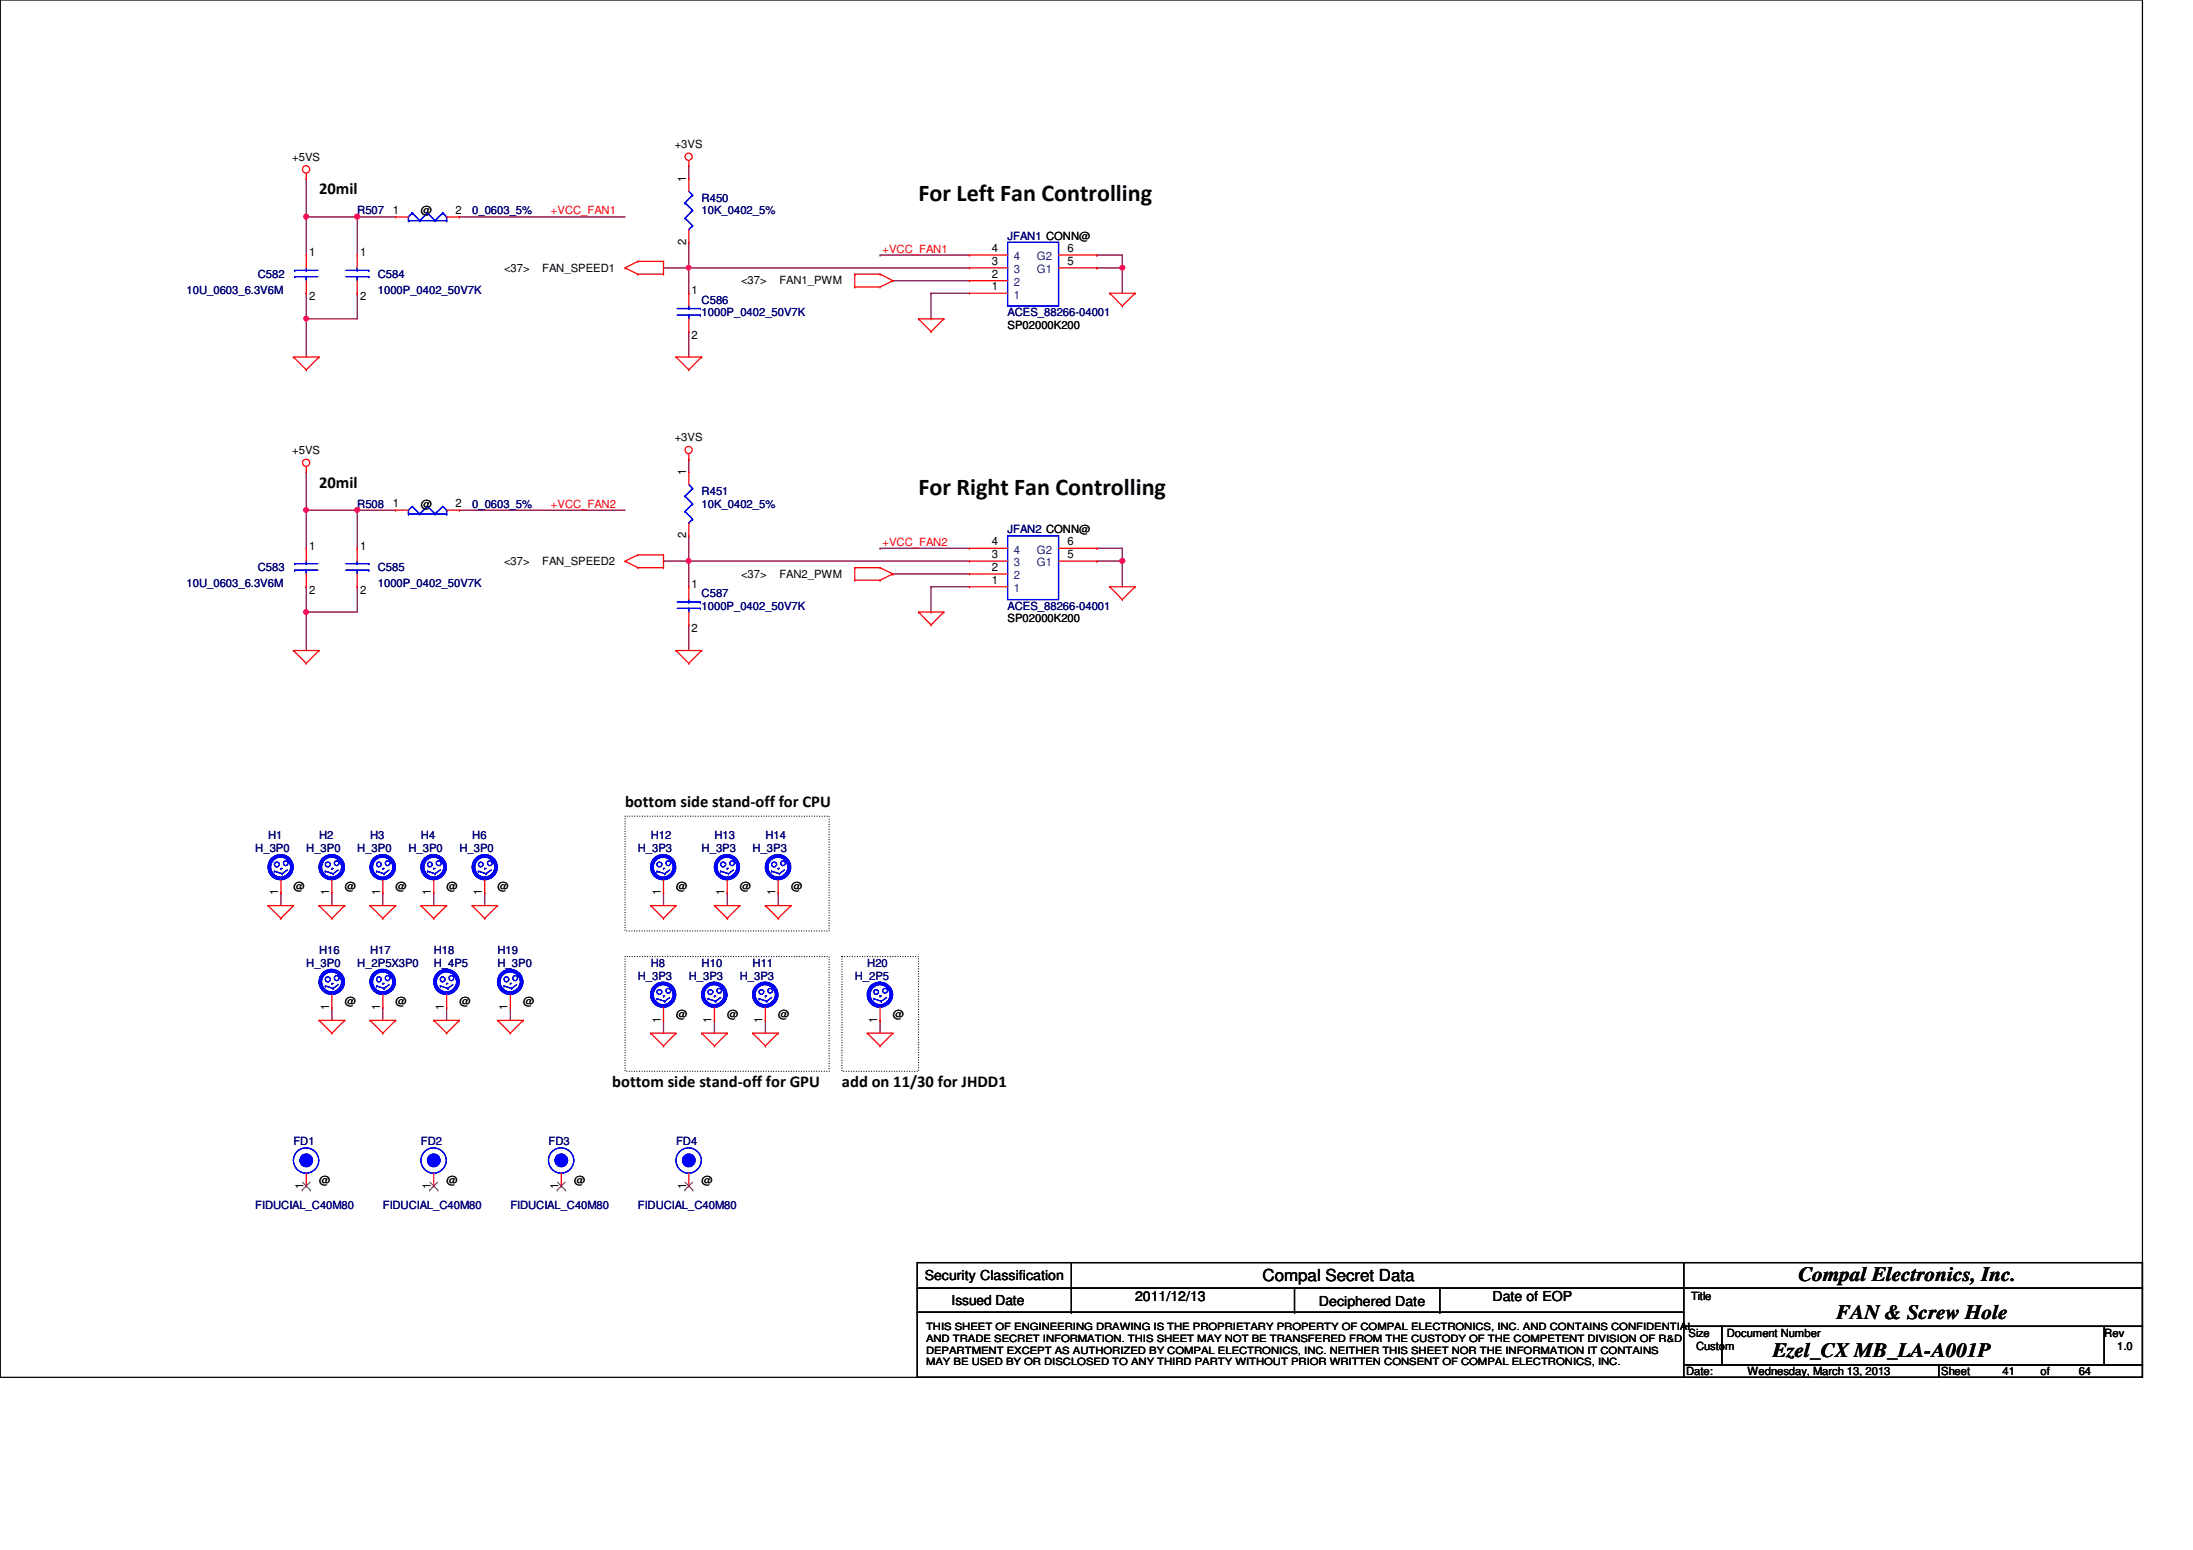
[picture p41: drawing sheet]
<svg xmlns="http://www.w3.org/2000/svg" width="297mm" height="210mm" viewBox="0 0 297 210" stroke-linecap="round" stroke-linejoin="round" font-family="sans-serif">
<defs><g id="words">
<g font-size="3.3">
<text x="124.4" y="27.3">For Left Fan Controlling</text>
<text x="124.4" y="67">For Right Fan Controlling</text>
</g>
<g font-size="2.8">
<text x="243.6" y="173.4">Compal Electronics, Inc.</text>
<text x="248.7" y="178.6">FAN &amp; Screw Hole</text>
<text x="240.1" y="183.8">Ezel_CX MB_LA-A001P</text>
</g>
<g font-size="2.2">
<text x="43.2" y="26.3">20mil</text>
<text x="43.2" y="66">20mil</text>
<text x="84.7" y="109.2">bottom side stand-off for CPU</text>
<text x="82.9" y="147.2">bottom side stand-off for GPU</text>
<text x="114" y="147.2">add on 11/30 for JHDD1</text>
<text x="171" y="173.5">Compal Secret Data</text>
</g>
<g font-size="1.9">
<text x="125.3" y="173.4">Security Classification</text>
<text x="128.9" y="176.7">Issued Date</text>
<text x="153.8" y="176.1">2011/12/13</text>
<text x="178.6" y="176.8">Deciphered Date</text>
<text x="202.1" y="176.1">Date of EOP</text>
</g>
<g font-size="1.6">
<text x="53.2" y="29">1</text>
<text x="61.7" y="29">2</text>
<text x="92.9" y="24.7" transform="rotate(-90 92.9 24.7)">1</text>
<text x="41.9" y="34.7">1</text>
<text x="48.8" y="34.7">1</text>
<text x="92.9" y="33.1" transform="rotate(-90 92.9 33.1)">2</text>
<text x="134.4" y="35.9">3</text>
<text x="134.4" y="34.2">4</text>
<text x="144.6" y="35.9">5</text>
<text x="144.6" y="34.2">6</text>
<text x="41.9" y="40.7">2</text>
<text x="48.8" y="40.7">2</text>
<text x="93.7" y="39.9">1</text>
<text x="134.4" y="39.3">1</text>
<text x="134.4" y="37.6">2</text>
<text x="93.7" y="45.8">2</text>
<text x="92.9" y="64.4" transform="rotate(-90 92.9 64.4)">1</text>
<text x="53.2" y="68.7">1</text>
<text x="61.7" y="68.7">2</text>
<text x="41.9" y="74.4">1</text>
<text x="48.8" y="74.4">1</text>
<text x="92.9" y="72.9" transform="rotate(-90 92.9 72.9)">2</text>
<text x="134.4" y="77.3">2</text>
<text x="134.4" y="75.6">3</text>
<text x="134.4" y="73.9">4</text>
<text x="144.6" y="75.6">5</text>
<text x="144.6" y="73.9">6</text>
<text x="41.9" y="80.4">2</text>
<text x="48.8" y="80.4">2</text>
<text x="93.7" y="79.6">1</text>
<text x="134.4" y="79.1">1</text>
<text x="93.7" y="85.6">2</text>
<text x="37.7" y="121.2" transform="rotate(-90 37.7 121.2)">1</text>
<text x="44.6" y="121.2" transform="rotate(-90 44.6 121.2)">1</text>
<text x="51.5" y="121.2" transform="rotate(-90 51.5 121.2)">1</text>
<text x="58.4" y="121.2" transform="rotate(-90 58.4 121.2)">1</text>
<text x="65.3" y="121.2" transform="rotate(-90 65.3 121.2)">1</text>
<text x="89.5" y="121.2" transform="rotate(-90 89.5 121.2)">1</text>
<text x="98.1" y="121.2" transform="rotate(-90 98.1 121.2)">1</text>
<text x="105" y="121.2" transform="rotate(-90 105 121.2)">1</text>
<text x="44.6" y="136.8" transform="rotate(-90 44.6 136.8)">1</text>
<text x="51.5" y="136.8" transform="rotate(-90 51.5 136.8)">1</text>
<text x="60.1" y="136.8" transform="rotate(-90 60.1 136.8)">1</text>
<text x="68.7" y="136.8" transform="rotate(-90 68.7 136.8)">1</text>
<text x="89.5" y="138.5" transform="rotate(-90 89.5 138.5)">1</text>
<text x="96.4" y="138.5" transform="rotate(-90 96.4 138.5)">1</text>
<text x="103.3" y="138.5" transform="rotate(-90 103.3 138.5)">1</text>
<text x="118.8" y="138.5" transform="rotate(-90 118.8 138.5)">1</text>
<text x="41.1" y="161" transform="rotate(-90 41.1 161)">1</text>
<text x="58.4" y="161" transform="rotate(-90 58.4 161)">1</text>
<text x="75.6" y="161" transform="rotate(-90 75.6 161)">1</text>
<text x="92.9" y="161" transform="rotate(-90 92.9 161)">1</text>
</g>
<g font-size="1.6" fill="#004080">
<text x="137.3" y="35.3">4</text>
<text x="140.4" y="35.3">G2</text>
<text x="137.3" y="40.4">1</text>
<text x="137.3" y="38.7">2</text>
<text x="137.3" y="37">3</text>
<text x="140.4" y="37">G1</text>
<text x="137.3" y="76.7">3</text>
<text x="137.3" y="75">4</text>
<text x="140.4" y="76.7">G1</text>
<text x="140.4" y="75">G2</text>
<text x="137.3" y="80.2">1</text>
<text x="137.3" y="78.4">2</text>
</g>
<g font-size="1.5">
<text x="39.6" y="21.8">+5VS</text>
<text x="91.4" y="20.1">+3VS</text>
<text x="57" y="29">@</text>
<text x="68.3" y="36.8">&lt;37&gt;</text>
<text x="73.4" y="36.8">FAN_SPEED1</text>
<text x="100.4" y="38.5">&lt;37&gt;</text>
<text x="105.6" y="38.5">FAN1_PWM</text>
<text x="136.5" y="44.6">SP02000K200</text>
<text x="91.4" y="59.8">+3VS</text>
<text x="39.6" y="61.5">+5VS</text>
<text x="57" y="68.7">@</text>
<text x="68.3" y="76.5">&lt;37&gt;</text>
<text x="73.4" y="76.5">FAN_SPEED2</text>
<text x="100.4" y="78.3">&lt;37&gt;</text>
<text x="105.6" y="78.3">FAN2_PWM</text>
<text x="136.5" y="84.3">SP02000K200</text>
<text x="39.7" y="120.6">@</text>
<text x="46.7" y="120.6">@</text>
<text x="53.6" y="120.6">@</text>
<text x="60.5" y="120.6">@</text>
<text x="67.4" y="120.6">@</text>
<text x="91.6" y="120.6">@</text>
<text x="100.2" y="120.6">@</text>
<text x="107.1" y="120.6">@</text>
<text x="46.7" y="136.1">@</text>
<text x="53.6" y="136.1">@</text>
<text x="62.2" y="136.1">@</text>
<text x="70.9" y="136.1">@</text>
<text x="91.6" y="137.8">@</text>
<text x="98.5" y="137.8">@</text>
<text x="105.4" y="137.8">@</text>
<text x="120.9" y="137.8">@</text>
<text x="43.2" y="160.3">@</text>
<text x="60.5" y="160.3">@</text>
<text x="77.8" y="160.3">@</text>
<text x="95" y="160.3">@</text>
<text x="229.1" y="176">Title</text>
<text x="228.7" y="181">Size</text>
<text x="229.7" y="182.8">Custom</text>
<text x="233.9" y="181">Document Number</text>
<text x="285" y="181">Rev</text>
<text x="286.8" y="182.8">1.0</text>
<text x="228.4" y="186.2">Date:</text>
<text x="236.7" y="186.2">Wednesday, March 13, 2013</text>
<text x="262.9" y="186.2">Sheet</text>
<text x="271.2" y="186.2">41</text>
<text x="276.4" y="186.2">of</text>
<text x="281.6" y="186.2">64</text>
</g>
<g font-size="1.5" fill="#000080">
<text x="48.4" y="29">R507</text>
<text x="64" y="29">0_0603_5%</text>
<text x="95" y="27.3">R450</text>
<text x="95" y="29">10K_0402_5%</text>
<text x="136.5" y="32.5">JFAN1 CONN@</text>
<text x="25.3" y="39.8">10U_0603_6.3V6M</text>
<text x="34.9" y="37.7">C582</text>
<text x="51.2" y="37.7">C584</text>
<text x="51.2" y="39.8">1000P_0402_50V7K</text>
<text x="95" y="41.1">C586</text>
<text x="95" y="42.8">1000P_0402_50V7K</text>
<text x="136.5" y="42.8">ACES_88266-04001</text>
<text x="48.4" y="68.7">R508</text>
<text x="64" y="68.7">0_0603_5%</text>
<text x="95" y="67">R451</text>
<text x="95" y="68.7">10K_0402_5%</text>
<text x="34.9" y="77.4">C583</text>
<text x="51.2" y="77.4">C585</text>
<text x="136.5" y="72.2">JFAN2 CONN@</text>
<text x="25.3" y="79.5">10U_0603_6.3V6M</text>
<text x="51.2" y="79.5">1000P_0402_50V7K</text>
<text x="95" y="80.9">C587</text>
<text x="95" y="82.6">1000P_0402_50V7K</text>
<text x="136.5" y="82.6">ACES_88266-04001</text>
<text x="36.3" y="113.7">H1</text>
<text x="43.2" y="113.7">H2</text>
<text x="50.1" y="113.7">H3</text>
<text x="57" y="113.7">H4</text>
<text x="64" y="113.7">H6</text>
<text x="88.1" y="113.7">H12</text>
<text x="96.8" y="113.7">H13</text>
<text x="103.7" y="113.7">H14</text>
<text x="34.6" y="115.4">H_3P0</text>
<text x="41.5" y="115.4">H_3P0</text>
<text x="48.4" y="115.4">H_3P0</text>
<text x="55.3" y="115.4">H_3P0</text>
<text x="62.2" y="115.4">H_3P0</text>
<text x="86.4" y="115.4">H_3P3</text>
<text x="95" y="115.4">H_3P3</text>
<text x="101.9" y="115.4">H_3P3</text>
<text x="41.5" y="130.9">H_3P0</text>
<text x="43.2" y="129.2">H16</text>
<text x="48.4" y="130.9">H_2P5X3P0</text>
<text x="50.1" y="129.2">H17</text>
<text x="58.8" y="129.2">H18</text>
<text x="58.8" y="130.9">H_4P5</text>
<text x="67.4" y="129.2">H19</text>
<text x="67.4" y="130.9">H_3P0</text>
<text x="88.1" y="130.9">H8</text>
<text x="95" y="130.9">H10</text>
<text x="101.9" y="130.9">H11</text>
<text x="117.5" y="130.9">H20</text>
<text x="86.4" y="132.7">H_3P3</text>
<text x="93.3" y="132.7">H_3P3</text>
<text x="100.2" y="132.7">H_3P3</text>
<text x="115.8" y="132.7">H_2P5</text>
<text x="39.7" y="155.1">FD1</text>
<text x="57" y="155.1">FD2</text>
<text x="74.3" y="155.1">FD3</text>
<text x="91.6" y="155.1">FD4</text>
<text x="34.6" y="163.7">FIDUCIAL_C40M80</text>
<text x="51.9" y="163.7">FIDUCIAL_C40M80</text>
<text x="69.1" y="163.7">FIDUCIAL_C40M80</text>
<text x="86.4" y="163.7">FIDUCIAL_C40M80</text>
</g>
<g font-size="1.5" fill="#f00">
<text x="74.6" y="29">+VCC_FAN1</text>
<text x="119.5" y="34.2">+VCC_FAN1</text>
<text x="74.6" y="68.7">+VCC_FAN2</text>
<text x="119.5" y="73.9">+VCC_FAN2</text>
</g>
<g font-size="1.4">
<text x="125.4" y="181.7">AND TRADE SECRET INFORMATION. THIS SHEET MAY NOT BE TRANSFERED FROM THE CUSTODY OF THE COMPETENT DIVISION OF R&amp;D</text>
<text x="125.4" y="180.2">THIS SHEET OF ENGINEERING DRAWING IS THE PROPRIETARY PROPERTY OF COMPAL ELECTRONICS, INC. AND CONTAINS CONFIDENTIAL</text>
<text x="125.4" y="183.3">DEPARTMENT EXCEPT AS AUTHORIZED BY COMPAL ELECTRONICS, INC. NEITHER THIS SHEET NOR THE INFORMATION IT CONTAINS</text>
<text x="125.4" y="184.9">MAY BE USED BY OR DISCLOSED TO ANY THIRD PARTY WITHOUT PRIOR WRITTEN CONSENT OF COMPAL ELECTRONICS, INC.</text>
</g>
</g></defs>
<path d="M0 0h290.2v186.5h-290.2z" fill="none" stroke="#000" stroke-width=".17"/>
<path d="M84.7 110.5h27.6v15.6h-27.6zM84.7 129.5h27.6v15.6h-27.6zM114 129.5h10.4v15.6h-10.4z" fill="none" stroke="#000" stroke-width=".17" stroke-dasharray="0 .3"/>
<path d="M41.5 43.2h.1M41.5 43.2v5.1" fill="none" stroke="#800040" stroke-width=".17"/>
<circle cx="41.5" cy="43.2" r=".32" fill="#f0f"/>
<circle cx="41.5" cy="43.2" r=".32" fill="none" stroke="#f0f" stroke-width=".17"/>
<path d="M41.5 29.4h.1M41.5 29.4h6.9M48.4 29.4h.1M48.4 29.4v5.1" fill="none" stroke="#800040" stroke-width=".17"/>
<circle cx="48.4" cy="29.3" r=".34" fill="#f0f"/>
<circle cx="48.4" cy="29.3" r=".34" fill="none" stroke="#f0f" stroke-width=".17"/>
<circle cx="41.4" cy="29.3" r=".33" fill="#f0f"/>
<circle cx="41.4" cy="29.3" r=".33" fill="none" stroke="#f0f" stroke-width=".17"/>
<g fill="none" stroke="#800040" stroke-width=".17">
<path d="M41.5 39.7h.1M41.5 29.4h.1M41.5 24.2h.1M41.5 24.2v10.3M41.5 39.7v3.5M48.4 39.7h.1M48.4 29.4h.1M48.4 39.7v3.5h-6.9M48.4 29.4h5.2M62.2 29.4h.1M62.2 29.4h22.5M89.9 36.3h.1"/>
<path d="M89.9 36.3h41.4M93.3 32.8h.1M93.3 22.4h.1M93.3 36.3h.1M93.3 22.4v1.8M93.3 32.8v6.9M41.5 43.2h.1M93.3 44.9h.1M93.3 44.9v3.4"/>
</g>
<circle cx="93.3" cy="36.3" r=".32" fill="#f0f"/>
<circle cx="93.3" cy="36.3" r=".32" fill="none" stroke="#f0f" stroke-width=".17"/>
<path d="M120.9 38h.1M120.9 38h10.4M126.1 39.7h.1M126.1 39.7h5.2M126.1 39.7v3.5M126.1 43.2h.1M41.5 82.9h.1M41.5 82.9v5.2" fill="none" stroke="#800040" stroke-width=".17"/>
<circle cx="41.4" cy="82.9" r=".33" fill="#f0f"/>
<circle cx="41.4" cy="82.9" r=".33" fill="none" stroke="#f0f" stroke-width=".17"/>
<path d="M41.5 69.1h.1M41.5 69.1h6.9" fill="none" stroke="#800040" stroke-width=".17"/>
<circle cx="48.4" cy="69.1" r=".33" fill="#f0f"/>
<circle cx="48.4" cy="69.1" r=".33" fill="none" stroke="#f0f" stroke-width=".17"/>
<circle cx="41.5" cy="69.1" r=".32" fill="#f0f"/>
<circle cx="41.5" cy="69.1" r=".32" fill="none" stroke="#f0f" stroke-width=".17"/>
<g fill="none" stroke="#800040" stroke-width=".17">
<path d="M41.5 63.9h.1M41.5 69.1h.1M41.5 79.5h.1M41.5 63.9v10.4M41.5 79.5v3.4M48.4 69.1h.1M48.4 79.5h.1M48.4 69.1v5.2M48.4 79.5v3.4h-6.9M48.4 69.1h5.2M62.2 69.1h.1M62.2 69.1h22.5"/>
<path d="M93.3 72.6h.1M93.3 76h.1M93.3 72.6v3.4M93.3 76h38M119.2 74.3h.1M119.2 74.3h12.1M41.5 82.9h.1"/>
</g>
<circle cx="93.3" cy="76" r=".32" fill="#f0f"/>
<circle cx="93.3" cy="76" r=".32" fill="none" stroke="#f0f" stroke-width=".17"/>
<g fill="none" stroke="#800040" stroke-width=".17">
<path d="M119.2 34.5h.1M119.2 34.5h12.1M152 36.3h.1M152 36.3v3.4M89.9 76h.1M89.9 76h3.4M93.3 76h.1M93.3 62.2h.1M93.3 62.2v1.7M93.3 76v3.5M120.9 77.7h.1M120.9 77.7h10.4"/>
<path d="M126.1 79.5h.1M126.1 79.5v3.4M126.1 79.5h5.2M93.3 84.6h.1M93.3 84.6v3.5M126.1 82.9h.1M38.1 120.9h.1M38.1 120.9v1.7M45 120.9h.1M45 136.4h.1M45 120.9v1.7M45 136.4v1.8"/>
<path d="M51.9 120.9h.1M51.9 136.4h.1M51.9 120.9v1.7M51.9 136.4v1.8M58.8 120.9h.1M58.8 120.9v1.7M60.5 136.4h.1M60.5 136.4v1.8M65.7 120.9h.1M65.7 120.9v1.7M69.1 136.4h.1M69.1 136.4v1.8"/>
<path d="M89.9 138.2h.1M89.9 120.9h.1M89.9 120.9v1.7M89.9 138.2v1.7M96.8 138.2h.1M96.8 138.2v1.7M98.5 120.9h.1M98.5 120.9v1.7M103.7 138.2h.1M103.7 138.2v1.7M105.4 120.9h.1M105.4 120.9v1.7"/>
</g>
<circle cx="152" cy="36.3" r=".33" fill="#f0f"/>
<circle cx="152" cy="36.3" r=".33" fill="none" stroke="#f0f" stroke-width=".17"/>
<path d="M148.6 34.5h.1M148.6 36.3h.1M148.6 34.5h3.4M152 34.5h.1M152 34.5v1.8h-3.4M148.6 76h.1M148.6 74.3h.1M148.6 76h3.4M148.6 74.3h3.4M152 76h.1M152 76v3.5" fill="none" stroke="#800040" stroke-width=".17"/>
<circle cx="152" cy="76" r=".33" fill="#f0f"/>
<circle cx="152" cy="76" r=".33" fill="none" stroke="#f0f" stroke-width=".17"/>
<path d="M152 74.3h.1M152 74.3v1.7M119.2 138.2h.1M119.2 138.2v1.7" fill="none" stroke="#800040" stroke-width=".17"/>
<g fill="none" stroke="#f00" stroke-width=".17">
<path d="M41.5 24.2h.1M41.5 34.5h.1M41.5 39.7h.1M41.5 23.5v.7M41.5 34.5v1.8M41.5 38v1.7M48.4 34.5h.1M48.4 39.7h.1M48.4 34.5v1.8M48.4 38v1.7M84.7 36.3h.1M84.7 36.3l1.7 .8"/>
<path d="M86.4 35.4h.1M86.4 37.1h.1M86.4 37.1h3.5M86.4 35.4l-1.7 .9M86.4 35.4h3.5M89.9 35.4h.1M89.9 37.1h.1M89.9 35.4v1.7M93.3 22.4h.1M93.3 21.8v.6M115.8 38.9h.1M115.8 37.1h.1"/>
<path d="M115.8 37.1h3.4M115.8 38.9h3.4M115.8 37.1v1.8M119.2 37.1h.1M119.2 38.9h.1M119.2 37.1l1.7 .9M120.9 38h.1M120.9 38l-1.7 .9M131.3 39.7h.1M131.3 38h.1M131.3 36.3h.1M131.3 34.5h.1"/>
<path d="M131.3 39.7h5.2M131.3 38h5.2M131.3 36.3h5.2M131.3 34.5h5.2M143.4 36.3h5.2M143.4 34.5h5.2M148.6 36.3h.1M148.6 34.5h.1M150.3 39.7h.1M150.3 39.7h3.5M150.3 39.7l1.7 1.7M153.8 39.7h.1"/>
<path d="M153.8 39.7l-1.8 1.7M39.7 48.3h.1M39.7 48.3h3.5M39.7 48.3l1.8 1.8M41.5 50.1h.1M43.2 48.3h.1M43.2 48.3l-1.7 1.8M91.6 48.3h.1M91.6 48.3h3.4M91.6 48.3l1.7 1.8M93.3 50.1h.1M95 48.3h.1"/>
<path d="M95 48.3l-1.7 1.8M124.4 43.2h.1M124.4 43.2h3.4M124.4 43.2l1.7 1.7M126.1 44.9h.1M127.8 43.2h.1M127.8 43.2l-1.7 1.7M152 41.4h.1M41.5 63.9h.1M41.5 74.3h.1M41.5 79.5h.1M41.5 63.2v.7"/>
<path d="M41.5 74.3v1.7M41.5 77.7v1.8M48.4 74.3h.1M48.4 79.5h.1M48.4 74.3v1.7M48.4 77.7v1.8M53.6 69.1h.1M53.6 69.1h1.7M60.5 69.1h1.7M62.2 69.1h.1M84.7 76h.1M84.7 76l1.7 .9"/>
<path d="M86.4 75.1h.1M86.4 76.9h.1M86.4 76.9h3.5M86.4 75.1l-1.7 .9M86.4 75.1h3.5M89.9 75.1h.1M89.9 76.9h.1M89.9 75.1v1.8M93.3 62.2h.1M93.3 61.5v.7M115.8 78.6h.1M115.8 76.9h.1"/>
<path d="M115.8 76.9v1.7M115.8 76.9h3.4M115.8 78.6h3.4M119.2 76.9h.1M119.2 78.6h.1M119.2 76.9l1.7 .8M120.9 77.7h.1M120.9 77.7l-1.7 .9M131.3 79.5h.1M131.3 77.7h.1M131.3 76h.1M131.3 74.3h.1"/>
<path d="M131.3 79.5h5.2M131.3 77.7h5.2M131.3 76h5.2M131.3 74.3h5.2M143.4 76h5.2M143.4 74.3h5.2M148.6 76h.1M148.6 74.3h.1M150.3 79.5h.1M150.3 79.5h3.5M150.3 79.5l1.7 1.7M153.8 79.5h.1"/>
<path d="M153.8 79.5l-1.8 1.7M39.7 88.1h.1M39.7 88.1h3.5M39.7 88.1l1.8 1.7M41.5 89.8h.1M43.2 88.1h.1M43.2 88.1l-1.7 1.7M91.6 88.1h.1M91.6 88.1h3.4M91.6 88.1l1.7 1.7M93.3 89.8h.1M95 88.1h.1"/>
<path d="M95 88.1l-1.7 1.7M124.4 82.9h.1M124.4 82.9h3.4M124.4 82.9l1.7 1.7M126.1 84.6h.1M127.8 82.9h.1M127.8 82.9l-1.7 1.7M152 81.2h.1M45 119.2v1.7M51.9 119.2v1.7M58.8 119.2v1.7M65.7 119.2v1.7"/>
<path d="M36.3 122.6h.1M36.3 122.6h3.4M36.3 122.6l1.8 1.8M38.1 124.4h.1M39.7 122.6h.1M39.7 122.6l-1.6 1.8M43.2 122.6h.1M43.2 138.2h.1M43.2 122.6h3.5M43.2 122.6l1.8 1.8M43.2 138.2h3.5M43.2 138.2l1.8 1.7"/>
<path d="M45 124.4h.1M45 139.9h.1M45 120.9h.1M46.7 122.6h.1M46.7 138.2h.1M46.7 122.6l-1.7 1.8M46.7 138.2l-1.7 1.7M50.1 122.6h.1M50.1 138.2h.1M50.1 122.6h3.5M50.1 122.6l1.8 1.8M50.1 138.2h3.5"/>
<path d="M50.1 138.2l1.8 1.7M51.9 124.4h.1M51.9 139.9h.1M51.9 120.9h.1M53.6 122.6h.1M53.6 138.2h.1M53.6 122.6l-1.7 1.8M53.6 138.2l-1.7 1.7M57 122.6h.1M57 122.6h3.5M57 122.6l1.8 1.8M58.8 124.4h.1"/>
<path d="M58.8 138.2h.1M58.8 120.9h.1M58.8 138.2h3.4M58.8 138.2l1.7 1.7M60.5 122.6h.1M60.5 139.9h.1M60.5 136.4h.1M60.5 122.6l-1.7 1.8M60.5 134.7v1.7M62.2 138.2h.1M62.2 138.2l-1.7 1.7M64 122.6h.1"/>
<path d="M64 122.6h3.4M64 122.6l1.7 1.8M65.7 124.4h.1M65.7 120.9h.1M67.4 122.6h.1M67.4 138.2h.1M67.4 122.6l-1.7 1.8M67.4 138.2h3.5M67.4 138.2l1.7 1.7M69.1 139.9h.1M70.9 138.2h.1M70.9 138.2l-1.8 1.7"/>
<path d="M88.1 139.9h.1M88.1 122.6h.1M88.1 122.6h3.5M88.1 139.9h3.5M88.1 139.9l1.8 1.7M88.1 122.6l1.8 1.8M89.9 124.4h.1M91.6 139.9h.1M91.6 122.6h.1M91.6 139.9l-1.7 1.7M91.6 122.6l-1.7 1.8M95 139.9h.1"/>
<path d="M95 139.9h3.5M95 139.9l1.8 1.7M96.8 122.6h.1M96.8 122.6h3.4M96.8 122.6l1.7 1.8M98.5 139.9h.1M98.5 124.4h.1M98.5 139.9l-1.7 1.7M100.2 122.6h.1M100.2 122.6l-1.7 1.8M101.9 139.9h.1M101.9 139.9h3.5"/>
<path d="M101.9 139.9l1.8 1.7M103.7 122.6h.1M103.7 122.6h3.4M103.7 122.6l1.7 1.8M105.4 139.9h.1M105.4 124.4h.1M105.4 139.9l-1.7 1.7M107.1 122.6h.1M107.1 122.6l-1.7 1.8M117.5 139.9h.1M117.5 139.9h3.4M117.5 139.9l1.7 1.7"/>
<path d="M120.9 139.9h.1M120.9 139.9l-1.7 1.7M89.9 141.6h.1M96.8 141.6h.1M103.7 141.6h.1M119.2 141.6h.1"/>
<circle cx="41.4" cy="22.9" r=".5"/>
<circle cx="93.3" cy="21.2" r=".49"/>
<circle cx="41.5" cy="62.7" r=".49"/>
<circle cx="93.3" cy="60.9" r=".49"/>
</g>
<g fill="none" stroke="#000" stroke-width=".17">
<path d="M124.2 171h103.8v3.5h-103.8zM124.2 174.5h103.8v3.2h-103.8zM124.2 177.7h103.8v8.8h-103.8zM145.1 174.5h.1M145.1 177.7h.1M145.1 171v6.7M175.3 177.7h.1M175.3 174.5v3.2M195 177.7h.1M195 174.5v3.2M228 171h62.2v3.5h-62.2zM228 174.5h62.2v5.1h-62.2z"/>
<path d="M228 179.6h5.2v5.2h-5.2zM233.2 179.6h51.8v5.2h-51.8zM285 179.6h5.2v5.2h-5.2zM228 184.8h34.6v1.7h-34.6zM262.6 184.8h27.6v1.7h-27.6z"/>
</g>
<g fill="none" stroke="#00f" stroke-width=".17">
<path d="M39.9 37.5h.1M39.9 36.6h.1M39.9 37.5h3.1M39.9 36.6h3.1M41.5 36.6h.1M41.5 37.5h.1M41.5 36.3v.3M41.5 37.5v.5M46.9 37.5h3M46.9 36.6h3M48.4 36.6h.1M48.4 37.5h.1"/>
<path d="M48.4 36.3v.3M48.4 37.5v.5M49.9 37.5h.1M49.9 36.6h.1M136.5 32.8h6.9v8.6h-6.9zM39.9 77.2h.1M39.9 76.3h.1M39.9 77.2h3.1M39.9 76.3h3.1M41.5 76.3h.1M41.5 77.2h.1M41.5 76v.3"/>
<path d="M41.5 77.2v.5M46.9 77.2h3M46.9 76.3h3M48.4 76.3h.1M48.4 77.2h.1M48.4 76v.3M48.4 77.2v.5M49.9 77.2h.1M49.9 76.3h.1M55.3 69.6h.1M55.3 69.6h5.2M55.8 68.6h.1"/>
<path d="M55.8 68.6l-.5 .5v.5M55.8 68.6l1 1M56.8 69.6h.1M57.9 68.6h.1M57.9 68.6l-1.1 1M57.9 68.6l1 1M58.9 69.6h.1M60 68.6h.1M60 68.6l-1.1 1M60 68.6l.5 .5M60.5 69.1h.1M60.5 69.6h.1"/>
<path d="M60.5 69.1v.5M136.5 72.6h6.9v8.6h-6.9zM44.1 118h.1M44.1 118l1 .3M45 117.6h.1M45.1 118.3h.1M45.8 117.8l-.7 .5M51 118h.1M51 118l1 .3M51.9 117.6h.1M52 118.3h.1M52.7 117.8l-.7 .5"/>
<path d="M57.9 118h.1M57.9 118l1 .3M58.8 117.6h.1M58.9 118.3h.1M59.6 117.8l-.7 .5M64.8 118h.1M64.8 118l1 .3M65.7 117.6h.1M65.8 118.3h.1M66.5 117.8l-.7 .5M59.6 133.5h.1M59.6 133.5l1.1 .4"/>
<path d="M60.5 133.2h.1M60.5 133.2h.2M60.7 133.9h.1M61.3 133.3l-.6 .6"/>
<circle cx="44.4" cy="117.1" r=".33"/>
<circle cx="44.9" cy="117.4" r="1.35"/>
<circle cx="44.9" cy="117.4" r="1.71"/>
<circle cx="44.9" cy="117.4" r="1.54"/>
<circle cx="45.6" cy="116.9" r=".32"/>
<circle cx="51.3" cy="117.1" r=".32"/>
<circle cx="51.8" cy="117.4" r="1.71"/>
<circle cx="51.8" cy="117.4" r="1.37"/>
<circle cx="51.8" cy="117.4" r="1.54"/>
<circle cx="52.5" cy="116.9" r=".32"/>
<circle cx="58.2" cy="117.1" r=".32"/>
<circle cx="58.7" cy="117.4" r="1.71"/>
<circle cx="58.7" cy="117.4" r="1.54"/>
<circle cx="58.8" cy="117.4" r="1.35"/>
<circle cx="59.4" cy="116.9" r=".33"/>
<circle cx="65.1" cy="117.1" r=".32"/>
<circle cx="65.6" cy="117.4" r="1.7"/>
<circle cx="65.7" cy="117.4" r="1.35"/>
<circle cx="65.7" cy="117.4" r="1.52"/>
<circle cx="66.4" cy="116.9" r=".32"/>
<circle cx="59.9" cy="132.6" r=".33"/>
<circle cx="60.5" cy="133" r="1.71"/>
<circle cx="60.5" cy="133" r="1.37"/>
<circle cx="60.5" cy="133" r="1.54"/>
<circle cx="61.1" cy="132.5" r=".33"/>
</g>
<circle cx="41.5" cy="157.1" r=".85" fill="#00f"/>
<g fill="none" stroke="#00f" stroke-width=".17">
<circle cx="41.5" cy="157.2" r="1.72"/>
<circle cx="41.5" cy="157.1" r=".85"/>
</g>
<circle cx="41.5" cy="157.1" r=".85" fill="#00f"/>
<g fill="none" stroke="#00f" stroke-width=".17">
<circle cx="41.5" cy="157.2" r="1.72"/>
<circle cx="41.5" cy="157.1" r=".85"/>
</g>
<path d="M41.5 158.9v1.7M41.5 160.6h.1" fill="none" stroke="#f00" stroke-width=".17"/>
<path d="M40.9 161.2h.1M41 160.1l1 1.1M42 160.1l-1.1 1.1M42 161.2h.1" fill="none" stroke="#804000" stroke-width=".14"/>
<circle cx="76" cy="157.1" r=".85" fill="#00f"/>
<g fill="none" stroke="#00f" stroke-width=".17">
<circle cx="76" cy="157.2" r="1.72"/>
<circle cx="76" cy="157.1" r=".85"/>
</g>
<circle cx="76" cy="157.1" r=".85" fill="#00f"/>
<g fill="none" stroke="#00f" stroke-width=".17">
<path d="M92.8 67.2h.1M92.8 69.3h.1M92.8 67.2l1 1M92.8 69.3l1 1M93.3 70.8h.1M93.3 65.6l.5 .6M93.8 66.2h.1M93.8 68.2h.1M93.8 70.3h.1M93.8 66.2l-1 1M93.8 68.2l-1 1.1M93.8 70.3l-.5 .5"/>
<path d="M118.4 135.3h.1M118.4 135.3l1 .3M119.2 134.9h.1M119.2 134.9h.2M119.4 135.6h.1M120.1 135.1l-.7 .5"/>
<circle cx="118.7" cy="134.3" r=".32"/>
<circle cx="119.2" cy="134.7" r="1.71"/>
<circle cx="119.2" cy="134.7" r="1.54"/>
<circle cx="119.2" cy="134.7" r="1.35"/>
<circle cx="119.9" cy="134.2" r=".33"/>
<circle cx="76" cy="157.2" r="1.72"/>
<circle cx="76" cy="157.1" r=".85"/>
</g>
<path d="M93.3 63.9h.1M93.3 72.6h.1M93.3 63.9v1.7M93.3 70.8v1.8M119.2 138.2h.1M119.2 136.4v1.8M76 158.9v1.7M76 160.6h.1" fill="none" stroke="#f00" stroke-width=".17"/>
<path d="M75.5 161.2h.1M75.5 160.1l1.1 1.1M76.5 160.1l-1 1.1M76.6 161.2h.1" fill="none" stroke="#804000" stroke-width=".14"/>
<circle cx="58.7" cy="157.1" r=".85" fill="#00f"/>
<g fill="none" stroke="#00f" stroke-width=".17">
<circle cx="58.7" cy="157.2" r="1.72"/>
<circle cx="58.7" cy="157.1" r=".85"/>
</g>
<circle cx="58.7" cy="157.1" r=".85" fill="#00f"/>
<g fill="none" stroke="#00f" stroke-width=".17">
<circle cx="58.7" cy="157.2" r="1.72"/>
<circle cx="58.7" cy="157.1" r=".85"/>
</g>
<path d="M58.8 158.9v1.7M58.8 160.6h.1" fill="none" stroke="#f00" stroke-width=".17"/>
<path d="M58.2 161.2h.1M58.2 160.1l1.1 1.1M59.3 160.1l-1.1 1.1M59.3 161.2h.1" fill="none" stroke="#804000" stroke-width=".14"/>
<circle cx="93.3" cy="157.1" r=".85" fill="#00f"/>
<g fill="none" stroke="#00f" stroke-width=".17">
<circle cx="93.3" cy="157.2" r="1.72"/>
<circle cx="93.3" cy="157.1" r=".85"/>
</g>
<circle cx="93.3" cy="157.1" r=".85" fill="#00f"/>
<g fill="none" stroke="#00f" stroke-width=".17">
<path d="M55.3 29.9h.1M55.3 29.9h5.2M55.8 28.8h.1M55.8 28.8l-.5 .6v.5M55.8 28.8l1 1.1M56.8 29.9h.1M57.9 28.8h.1M57.9 28.8l-1.1 1.1M57.9 28.8l1 1.1M58.9 29.9h.1M60 28.8h.1M60 28.8l-1.1 1.1"/>
<path d="M60 28.8l.5 .6M60.5 29.4h.1M60.5 29.9h.1M60.5 29.4v.5M92.8 27.5h.1M92.8 29.5h.1M92.8 27.5l1 1M92.8 29.5l1 1.1M93.3 31.1h.1M93.3 25.9l.5 .5M93.8 26.4h.1M93.8 28.5h.1"/>
<path d="M93.8 30.6h.1M93.8 26.4l-1 1.1M93.8 28.5l-1 1M93.8 30.6l-.5 .5M91.7 42.7h3.2M91.7 41.8h3.2M93.3 41.8h.1M93.3 42.7h.1M93.3 41.4v.4M93.3 42.7v.5M94.9 42.7h.1M94.9 41.8h.1"/>
<path d="M91.7 82.4h3.2M91.7 81.5h3.2M93.3 81.5h.1M93.3 82.4h.1M93.3 81.2v.3M93.3 82.4v.5M94.9 82.4h.1M94.9 81.5h.1M37.2 118h.1M37.2 118l1 .3M38.1 117.6h.1M38.2 118.3h.1"/>
<path d="M38.9 117.8l-.7 .5M89 118h.1M89 118l1 .3M89.9 117.6h.1M90 118.3h.1M90.7 117.8l-.7 .5M97.6 118h.1M97.6 118l1.1 .3M98.5 117.6h.1M98.5 117.6h.2M98.7 118.3h.1M99.4 117.8l-.7 .5"/>
<path d="M104.5 118h.1M104.5 118l1.1 .3M105.4 117.6h.1M105.4 117.6h.2M105.6 118.3h.1M106.3 117.8l-.7 .5M44.1 133.5h.1M44.1 133.5l1 .4M45 133.2h.1M45.1 133.9h.1M45.8 133.3l-.7 .6M51 133.5h.1"/>
<path d="M51 133.5l1 .4M51.9 133.2h.1M52 133.9h.1M52.7 133.3l-.7 .6M68.3 133.5h.1M68.3 133.5l1 .4M69.1 133.2h.1M69.1 133.2h.2M69.3 133.9h.1M70 133.3l-.7 .6M89 135.3h.1M89 135.3l1 .3"/>
<path d="M89.9 134.9h.1M90 135.6h.1M90.7 135.1l-.7 .5M95.9 135.3h.1M95.9 135.3l1 .3M96.8 134.9h.1M96.9 135.6h.1M97.6 135.1l-.7 .5M102.8 135.3h.1M102.8 135.3l1 .3M103.7 134.9h.1M103.8 135.6h.1"/>
<path d="M104.5 135.1l-.7 .5"/>
<circle cx="37.5" cy="117.1" r=".33"/>
<circle cx="38" cy="117.4" r="1.7"/>
<circle cx="38" cy="117.4" r="1.35"/>
<circle cx="38" cy="117.4" r="1.52"/>
<circle cx="38.7" cy="116.9" r=".32"/>
<circle cx="89.3" cy="117.1" r=".33"/>
<circle cx="89.8" cy="117.4" r="1.7"/>
<circle cx="89.8" cy="117.4" r="1.35"/>
<circle cx="89.8" cy="117.4" r="1.52"/>
<circle cx="90.5" cy="116.9" r=".32"/>
<circle cx="98" cy="117.1" r=".33"/>
<circle cx="98.5" cy="117.4" r="1.7"/>
<circle cx="98.5" cy="117.4" r="1.35"/>
<circle cx="98.5" cy="117.4" r="1.52"/>
<circle cx="99.2" cy="116.9" r=".32"/>
<circle cx="104.9" cy="117.1" r=".33"/>
<circle cx="105.4" cy="117.4" r="1.35"/>
<circle cx="105.4" cy="117.4" r="1.71"/>
<circle cx="105.4" cy="117.4" r="1.54"/>
<circle cx="106.1" cy="116.9" r=".32"/>
<circle cx="44.4" cy="132.6" r=".34"/>
<circle cx="44.9" cy="133" r="1.35"/>
<circle cx="44.9" cy="133" r="1.71"/>
<circle cx="44.9" cy="133" r="1.54"/>
<circle cx="45.6" cy="132.5" r=".33"/>
<circle cx="51.3" cy="132.6" r=".33"/>
<circle cx="51.8" cy="133" r="1.71"/>
<circle cx="51.8" cy="133" r="1.37"/>
<circle cx="51.8" cy="133" r="1.54"/>
<circle cx="52.5" cy="132.5" r=".33"/>
<circle cx="68.6" cy="132.6" r=".33"/>
<circle cx="69.1" cy="133" r="1.71"/>
<circle cx="69.1" cy="133" r="1.37"/>
<circle cx="69.1" cy="133" r="1.54"/>
<circle cx="69.8" cy="132.5" r=".33"/>
<circle cx="89.3" cy="134.3" r=".33"/>
<circle cx="89.8" cy="134.7" r="1.7"/>
<circle cx="89.8" cy="134.7" r="1.35"/>
<circle cx="89.8" cy="134.7" r="1.52"/>
<circle cx="90.5" cy="134.2" r=".32"/>
<circle cx="96.2" cy="134.3" r=".33"/>
<circle cx="96.7" cy="134.7" r="1.35"/>
<circle cx="96.8" cy="134.7" r="1.71"/>
<circle cx="96.8" cy="134.7" r="1.54"/>
<circle cx="97.4" cy="134.2" r=".32"/>
<circle cx="103.1" cy="134.3" r=".32"/>
<circle cx="103.7" cy="134.7" r="1.71"/>
<circle cx="103.7" cy="134.7" r="1.37"/>
<circle cx="103.7" cy="134.7" r="1.54"/>
<circle cx="104.3" cy="134.2" r=".32"/>
<circle cx="93.3" cy="157.2" r="1.72"/>
<circle cx="93.3" cy="157.1" r=".85"/>
</g>
<g fill="none" stroke="#f00" stroke-width=".17">
<path d="M53.6 29.4h.1M53.6 29.4h1.7M60.5 29.4h1.7M62.2 29.4h.1M93.3 24.2h.1M93.3 32.8h.1M93.3 39.7h.1M93.3 24.2v1.7M93.3 31.1v1.7M93.3 39.7v1.7M93.3 44.9h.1M93.3 43.2v1.7"/>
<path d="M93.3 79.5h.1M93.3 79.5v1.7M93.3 84.6h.1M93.3 82.9v1.7M38.1 119.2v1.7M89.9 119.2v1.7M98.5 119.2v1.7M105.4 119.2v1.7M38.1 120.9h.1M45 136.4h.1M45 134.7v1.7M51.9 136.4h.1"/>
<path d="M51.9 134.7v1.7M69.1 136.4h.1M69.1 134.7v1.7M89.9 138.2h.1M89.9 120.9h.1M89.9 136.4v1.8M96.8 138.2h.1M96.8 136.4v1.8M98.5 120.9h.1M103.7 138.2h.1M103.7 136.4v1.8M105.4 120.9h.1"/>
<path d="M93.3 158.9v1.7M93.3 160.6h.1"/>
</g>
<path d="M92.7 161.2h.1M92.8 160.1l1 1.1M93.8 160.1l-1.1 1.1M93.8 161.2h.1" fill="none" stroke="#804000" stroke-width=".14"/>
<circle cx="41.5" cy="43.2" r=".32" fill="#f0f"/>
<circle cx="41.5" cy="43.2" r=".32" fill="none" stroke="#f0f" stroke-width=".17"/>
<circle cx="48.4" cy="29.3" r=".34" fill="#f0f"/>
<circle cx="48.4" cy="29.3" r=".34" fill="none" stroke="#f0f" stroke-width=".17"/>
<circle cx="41.4" cy="29.3" r=".33" fill="#f0f"/>
<circle cx="41.4" cy="29.3" r=".33" fill="none" stroke="#f0f" stroke-width=".17"/>
<circle cx="93.3" cy="36.3" r=".32" fill="#f0f"/>
<circle cx="93.3" cy="36.3" r=".32" fill="none" stroke="#f0f" stroke-width=".17"/>
<circle cx="41.4" cy="82.9" r=".33" fill="#f0f"/>
<circle cx="41.4" cy="82.9" r=".33" fill="none" stroke="#f0f" stroke-width=".17"/>
<circle cx="48.4" cy="69.1" r=".33" fill="#f0f"/>
<circle cx="48.4" cy="69.1" r=".33" fill="none" stroke="#f0f" stroke-width=".17"/>
<circle cx="41.5" cy="69.1" r=".32" fill="#f0f"/>
<circle cx="41.5" cy="69.1" r=".32" fill="none" stroke="#f0f" stroke-width=".17"/>
<circle cx="93.3" cy="76" r=".32" fill="#f0f"/>
<circle cx="93.3" cy="76" r=".32" fill="none" stroke="#f0f" stroke-width=".17"/>
<circle cx="152" cy="36.3" r=".33" fill="#f0f"/>
<circle cx="152" cy="36.3" r=".33" fill="none" stroke="#f0f" stroke-width=".17"/>
<circle cx="152" cy="76" r=".33" fill="#f0f"/>
<circle cx="152" cy="76" r=".33" fill="none" stroke="#f0f" stroke-width=".17"/>
<use href="#words"/>
</svg>
